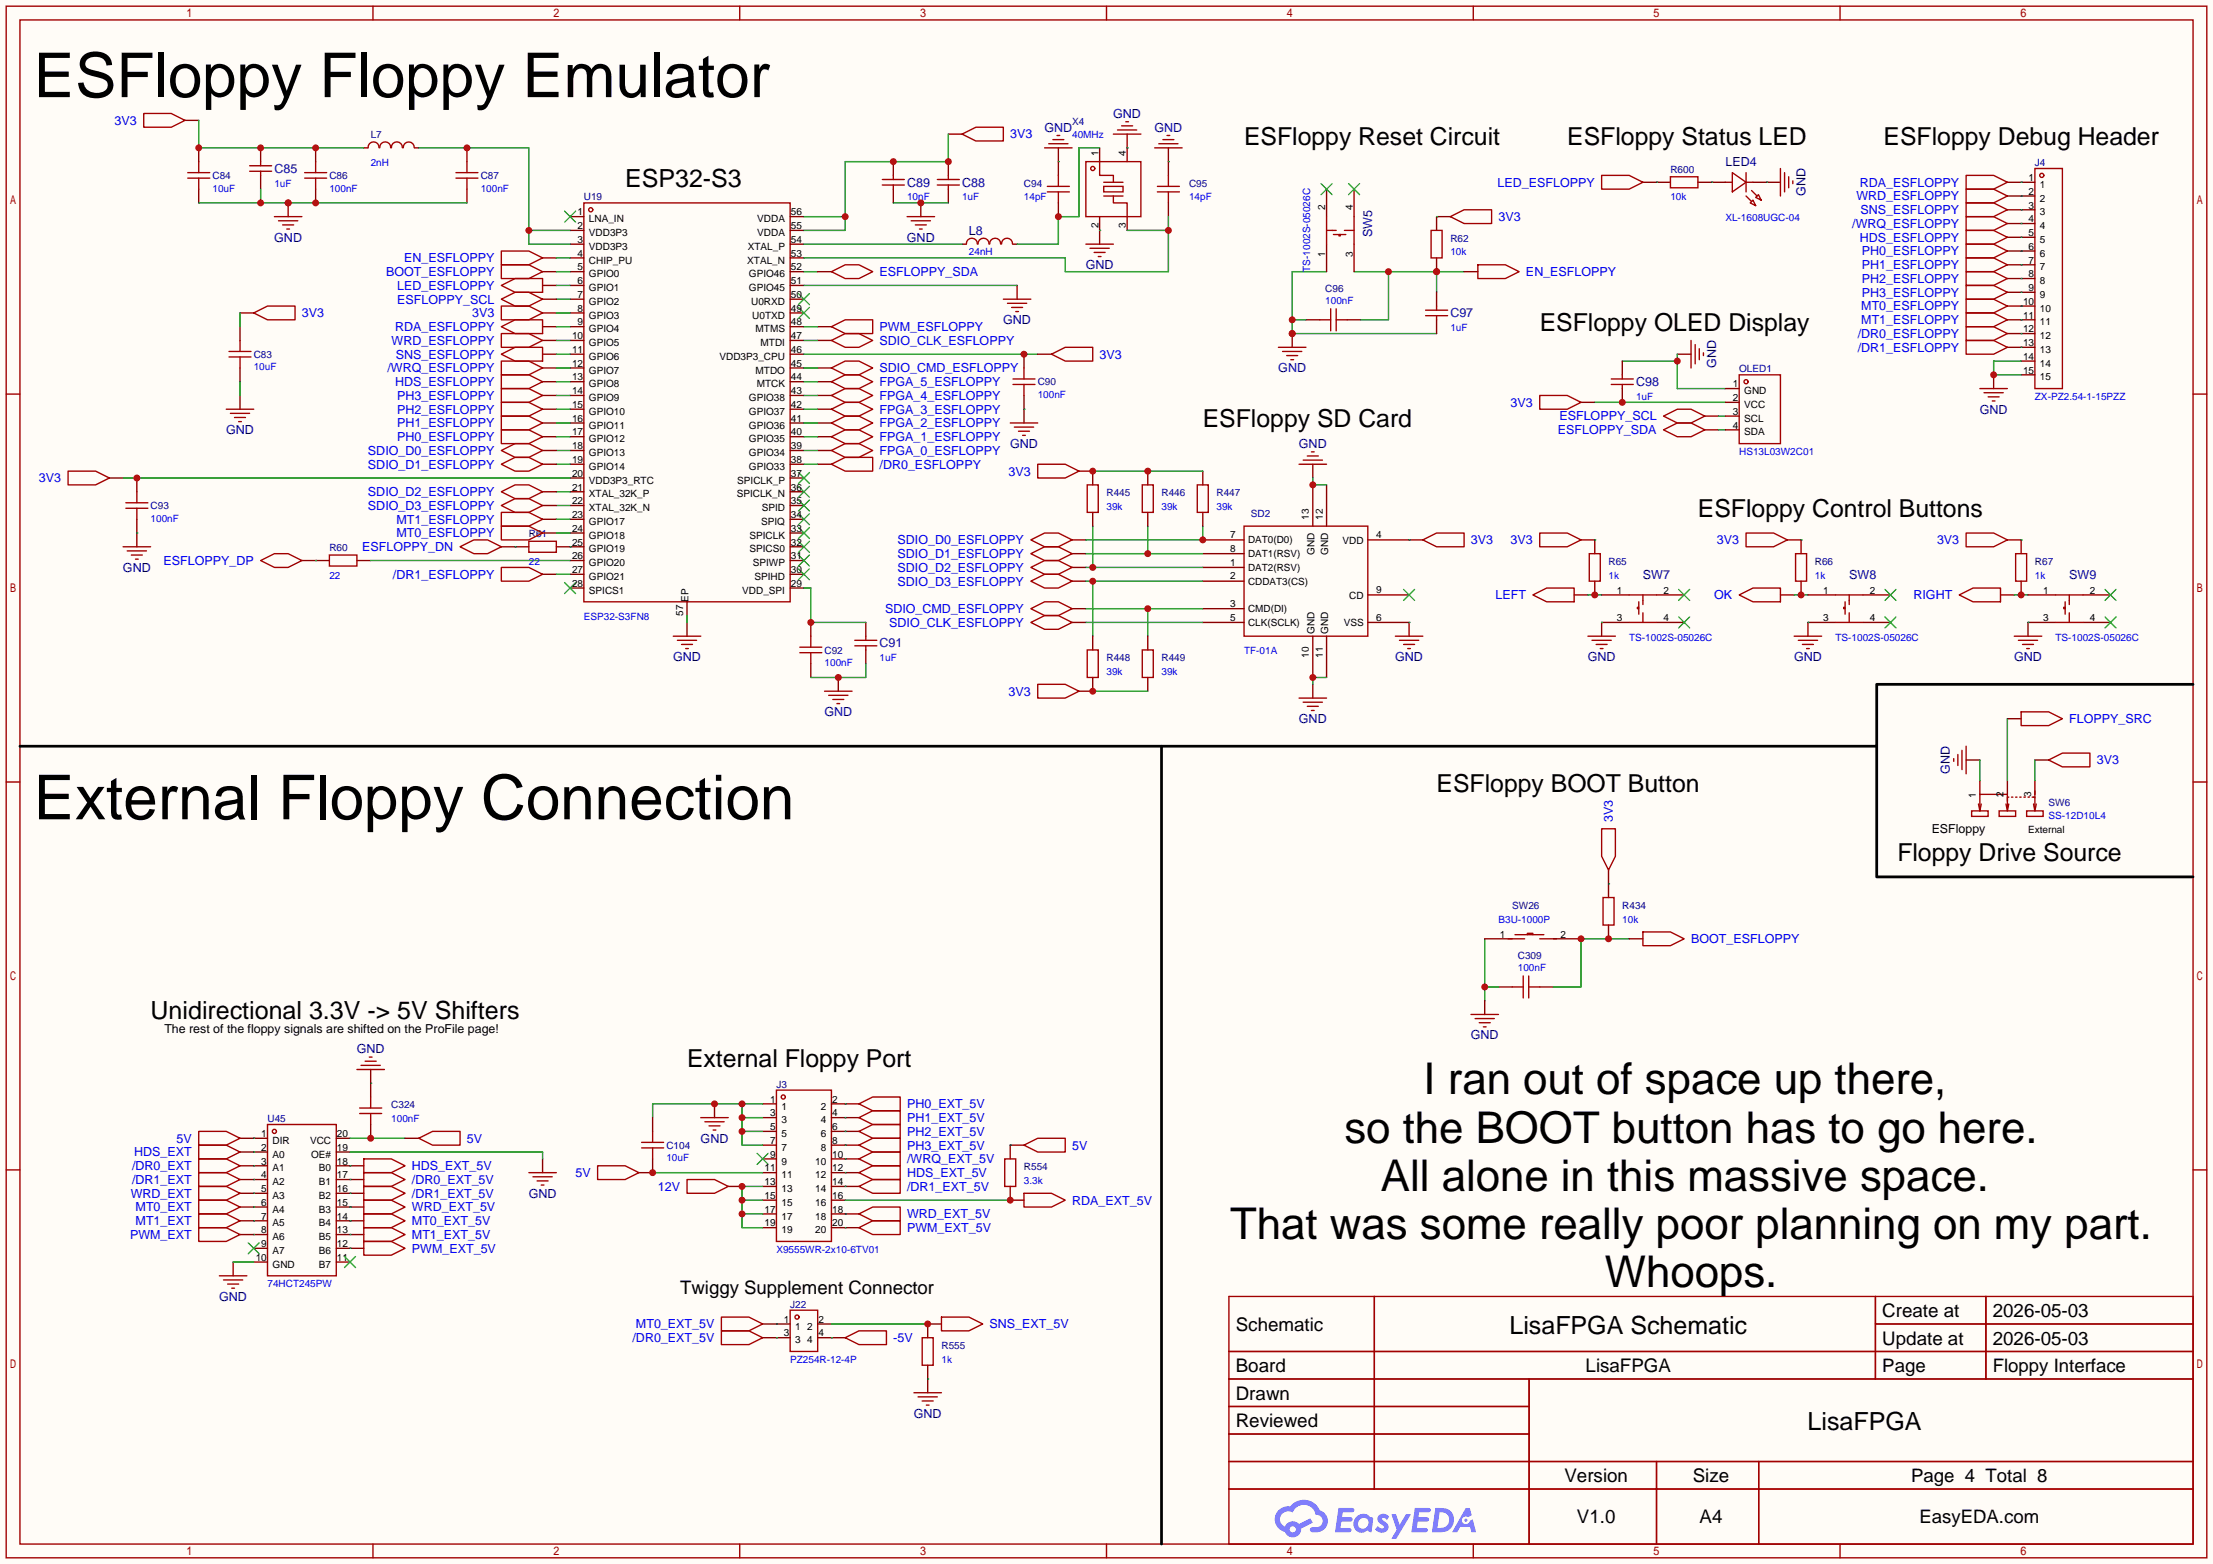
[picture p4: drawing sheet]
<svg xmlns="http://www.w3.org/2000/svg" width="409mm" height="289mm" viewBox="0 0 409 289" stroke-linecap="round" stroke-linejoin="round" font-family="sans-serif">
<defs><g id="words">
<g font-size="11.4">
<text x="6.2" y="17.9">ESFloppy Floppy Emulator</text>
<text x="6.2" y="151.3">External Floppy Connection</text>
</g>
<g font-size="8.1">
<text x="262.9" y="202.1">I ran out of space up there,</text>
<text x="248.3" y="211">so the BOOT button has to go here.</text>
<text x="255" y="219.9">All alone in this massive space.</text>
<text x="227.2" y="228.8">That was some really poor planning on my part.</text>
<text x="296.3" y="237.7">Whoops.</text>
</g>
<g font-size="4.6">
<text x="229.7" y="26.8">ESFloppy Reset Circuit</text>
<text x="289.4" y="26.8">ESFloppy Status LED</text>
<text x="347.9" y="26.8">ESFloppy Debug Header</text>
<text x="115.4" y="34.5">ESP32-S3</text>
<text x="284.4" y="61.1">ESFloppy OLED Display</text>
<text x="222.1" y="78.9">ESFloppy SD Card</text>
<text x="313.6" y="95.4">ESFloppy Control Buttons</text>
<text x="265.3" y="146.2">ESFloppy BOOT Button</text>
<text x="350.4" y="158.9">Floppy Drive Source</text>
<text x="27.8" y="188.1">Unidirectional 3.3V -&gt; 5V Shifters</text>
<text x="126.9" y="197">External Floppy Port</text>
<text x="278.8" y="246.3">LisaFPGA Schematic</text>
<text x="333.8" y="264.1">LisaFPGA</text>
</g>
<g font-size="3.5">
<text x="228.2" y="245.7">Schematic</text>
<text x="347.6" y="243.2">Create at</text>
<text x="368" y="243.2">2026-05-03</text>
<text x="347.6" y="248.3">Update at</text>
<text x="368" y="248.3">2026-05-03</text>
<text x="228.2" y="253.4">Board</text>
<text x="292.8" y="253.4">LisaFPGA</text>
<text x="228.2" y="258.4">Drawn</text>
<text x="228.2" y="263.5">Reviewed</text>
<text x="288.9" y="273.7">Version</text>
<text x="312.6" y="273.7">Size</text>
<text x="291.2" y="281.3">V1.0</text>
<text x="313.9" y="281.3">A4</text>
</g>
<g font-size="3.4">
<text x="125.6" y="238.9">Twiggy Supplement Connector</text>
<text x="347.6" y="253.3">Page</text>
<text x="368" y="253.3">Floppy Interface</text>
<text x="352.9" y="273.6">Page 4 Total 8</text>
<text x="354.5" y="281.3">EasyEDA.com</text>
</g>
<g font-size="2.3" fill="#00f">
<text x="21.2" y="23">3V3</text>
<text x="186.6" y="25.6">3V3</text>
<text x="276.5" y="34.5">LED_ESFLOPPY</text>
<text x="343.5" y="34.5">RDA_ESFLOPPY</text>
<text x="276.7" y="40.8">3V3</text>
<text x="342.8" y="37">WRD_ESFLOPPY</text>
<text x="343.6" y="39.5">SNS_ESFLOPPY</text>
<text x="342.1" y="42.1">/WRQ_ESFLOPPY</text>
<text x="343.5" y="44.6">HDS_ESFLOPPY</text>
<text x="343.9" y="47.2">PH0_ESFLOPPY</text>
<text x="71.3" y="51">BOOT_ESFLOPPY</text>
<text x="73.3" y="53.5">LED_ESFLOPPY</text>
<text x="74.6" y="48.4">EN_ESFLOPPY</text>
<text x="162.4" y="51">ESFLOPPY_SDA</text>
<text x="281.8" y="51">EN_ESFLOPPY</text>
<text x="343.9" y="52.2">PH2_ESFLOPPY</text>
<text x="343.9" y="49.7">PH1_ESFLOPPY</text>
<text x="55.8" y="58.6">3V3</text>
<text x="73.3" y="56.1">ESFLOPPY_SCL</text>
<text x="87.2" y="58.6">3V3</text>
<text x="343.7" y="59.9">MT1_ESFLOPPY</text>
<text x="343.7" y="57.3">MT0_ESFLOPPY</text>
<text x="343.9" y="54.8">PH3_ESFLOPPY</text>
<text x="72.3" y="63.7">WRD_ESFLOPPY</text>
<text x="73" y="61.1">RDA_ESFLOPPY</text>
<text x="162.4" y="61.1">PWM_ESFLOPPY</text>
<text x="162.4" y="63.7">SDIO_CLK_ESFLOPPY</text>
<text x="343.1" y="64.9">/DR1_ESFLOPPY</text>
<text x="343.1" y="62.4">/DR0_ESFLOPPY</text>
<text x="71.6" y="68.8">/WRQ_ESFLOPPY</text>
<text x="73" y="71.3">HDS_ESFLOPPY</text>
<text x="73.1" y="66.2">SNS_ESFLOPPY</text>
<text x="162.4" y="71.3">FPGA_5_ESFLOPPY</text>
<text x="162.4" y="68.8">SDIO_CMD_ESFLOPPY</text>
<text x="203.1" y="66.2">3V3</text>
<text x="73.3" y="73.8">PH3_ESFLOPPY</text>
<text x="73.3" y="76.4">PH2_ESFLOPPY</text>
<text x="162.4" y="76.4">FPGA_3_ESFLOPPY</text>
<text x="162.4" y="73.8">FPGA_4_ESFLOPPY</text>
<text x="279" y="75.1">3V3</text>
<text x="288" y="77.6">ESFLOPPY_SCL</text>
<text x="68" y="84">SDIO_D0_ESFLOPPY</text>
<text x="73.3" y="78.9">PH1_ESFLOPPY</text>
<text x="73.3" y="81.5">PH0_ESFLOPPY</text>
<text x="162.4" y="84">FPGA_0_ESFLOPPY</text>
<text x="162.4" y="81.5">FPGA_1_ESFLOPPY</text>
<text x="162.4" y="78.9">FPGA_2_ESFLOPPY</text>
<text x="287.7" y="80.2">ESFLOPPY_SDA</text>
<text x="7.2" y="89.1">3V3</text>
<text x="68" y="86.5">SDIO_D1_ESFLOPPY</text>
<text x="162.4" y="86.5">/DR0_ESFLOPPY</text>
<text x="186.3" y="87.8">3V3</text>
<text x="68" y="91.6">SDIO_D2_ESFLOPPY</text>
<text x="68" y="94.2">SDIO_D3_ESFLOPPY</text>
<text x="66.9" y="101.8">ESFLOPPY_DN</text>
<text x="73.2" y="96.7">MT1_ESFLOPPY</text>
<text x="73.2" y="99.2">MT0_ESFLOPPY</text>
<text x="165.7" y="100.5">SDIO_D0_ESFLOPPY</text>
<text x="271.7" y="100.5">3V3</text>
<text x="279" y="100.5">3V3</text>
<text x="317.1" y="100.5">3V3</text>
<text x="357.7" y="100.5">3V3</text>
<text x="30.2" y="104.3">ESFLOPPY_DP</text>
<text x="72.6" y="106.9">/DR1_ESFLOPPY</text>
<text x="165.7" y="103">SDIO_D1_ESFLOPPY</text>
<text x="165.7" y="105.6">SDIO_D2_ESFLOPPY</text>
<text x="163.4" y="113.2">SDIO_CMD_ESFLOPPY</text>
<text x="165.7" y="108.1">SDIO_D3_ESFLOPPY</text>
<text x="276.2" y="110.7">LEFT</text>
<text x="316.6" y="110.7">OK</text>
<text x="353.4" y="110.7">RIGHT</text>
<text x="164.2" y="115.7">SDIO_CLK_ESFLOPPY</text>
<text x="186.3" y="128.4">3V3</text>
<text x="382.1" y="133.5">FLOPPY_SRC</text>
<text x="387.2" y="141.1">3V3</text>
<text x="297.9" y="151.8" transform="rotate(-90 297.9 151.8)">3V3</text>
<text x="312.3" y="174.2">BOOT_ESFLOPPY</text>
<text x="167.5" y="204.6">PH0_EXT_5V</text>
<text x="167.5" y="207.2">PH1_EXT_5V</text>
<text x="167.5" y="209.7">PH2_EXT_5V</text>
<text x="24.8" y="213.5">HDS_EXT</text>
<text x="32.6" y="211">5V</text>
<text x="86.2" y="211">5V</text>
<text x="167.5" y="212.3">PH3_EXT_5V</text>
<text x="167.5" y="214.8">/WRQ_EXT_5V</text>
<text x="198" y="212.3">5V</text>
<text x="24.1" y="221.2">WRD_EXT</text>
<text x="24.4" y="218.6">/DR1_EXT</text>
<text x="24.4" y="216.1">/DR0_EXT</text>
<text x="76.1" y="221.2">/DR1_EXT_5V</text>
<text x="76.1" y="218.6">/DR0_EXT_5V</text>
<text x="76.1" y="216.1">HDS_EXT_5V</text>
<text x="106.3" y="217.3">5V</text>
<text x="121.5" y="219.9">12V</text>
<text x="167.5" y="217.3">HDS_EXT_5V</text>
<text x="167.5" y="219.9">/DR1_EXT_5V</text>
<text x="25" y="223.7">MT0_EXT</text>
<text x="25" y="226.2">MT1_EXT</text>
<text x="76.1" y="223.7">WRD_EXT_5V</text>
<text x="76.1" y="226.2">MT0_EXT_5V</text>
<text x="167.5" y="225">WRD_EXT_5V</text>
<text x="167.5" y="227.5">PWM_EXT_5V</text>
<text x="198" y="222.4">RDA_EXT_5V</text>
<text x="24" y="228.8">PWM_EXT</text>
<text x="76.1" y="228.8">MT1_EXT_5V</text>
<text x="76.1" y="231.3">PWM_EXT_5V</text>
<text x="117.5" y="245.3">MT0_EXT_5V</text>
<text x="182.8" y="245.3">SNS_EXT_5V</text>
<text x="116.8" y="247.8">/DR0_EXT_5V</text>
<text x="165" y="247.8">-5V</text>
</g>
<g font-size="2.3" fill="#000080">
<text x="205.6" y="21.8">GND</text>
<text x="192.9" y="24.3">GND</text>
<text x="213.2" y="24.3">GND</text>
<text x="50.7" y="31.9">C85</text>
<text x="167.5" y="34.5">C89</text>
<text x="177.7" y="34.5">C88</text>
<text x="318.6" y="30.7">LED4</text>
<text x="333.4" y="36.2" transform="rotate(-90 333.4 36.2)">GND</text>
<text x="50.6" y="44.6">GND</text>
<text x="167.5" y="44.6">GND</text>
<text x="178.9" y="43.4">L8</text>
<text x="253.4" y="43.8" transform="rotate(-90 253.4 43.8)">SW5</text>
<text x="200.5" y="49.7">GND</text>
<text x="185.3" y="59.9">GND</text>
<text x="267.8" y="58.6">C97</text>
<text x="236.1" y="68.8">GND</text>
<text x="302.1" y="71.3">C98</text>
<text x="316.9" y="68" transform="rotate(-90 316.9 68)">GND</text>
<text x="365.6" y="76.4">GND</text>
<text x="41.8" y="80.2">GND</text>
<text x="186.5" y="82.7">GND</text>
<text x="239.9" y="82.7">GND</text>
<text x="22.7" y="105.6">GND</text>
<text x="303.4" y="106.9">SW7</text>
<text x="341.5" y="106.9">SW8</text>
<text x="382.1" y="106.9">SW9</text>
<text x="162.4" y="119.6">C91</text>
<text x="124.3" y="122.1">GND</text>
<text x="257.7" y="122.1">GND</text>
<text x="293.2" y="122.1">GND</text>
<text x="331.3" y="122.1">GND</text>
<text x="372" y="122.1">GND</text>
<text x="152.2" y="132.3">GND</text>
<text x="239.9" y="133.5">GND</text>
<text x="360.1" y="142.9" transform="rotate(-90 360.1 142.9)">GND</text>
<text x="271.6" y="191.9">GND</text>
<text x="65.9" y="194.5">GND</text>
<text x="129.4" y="211">GND</text>
<text x="97.6" y="221.2">GND</text>
<text x="40.5" y="240.2">GND</text>
<text x="168.8" y="261.8">GND</text>
</g>
<g font-size="2.3">
<text x="356.7" y="153.8">ESFloppy</text>
<text x="30.4" y="190.7">The rest of the floppy signals are shifted on the ProFile page!</text>
</g>
<g font-size="1.8" fill="#000080">
<text x="198" y="23">X4</text>
<text x="68.5" y="25.6">L7</text>
<text x="39.2" y="33.1">C84</text>
<text x="60.8" y="33.1">C86</text>
<text x="88.8" y="33.1">C87</text>
<text x="189.1" y="34.5">C94</text>
<text x="219.6" y="34.5">C95</text>
<text x="308.5" y="31.9">R600</text>
<text x="375.8" y="30.7">J4</text>
<text x="107.8" y="37">U19</text>
<text x="267.8" y="44.6">R62</text>
<text x="244.7" y="53.9">C96</text>
<text x="46.9" y="66.1">C83</text>
<text x="191.6" y="71.2">C90</text>
<text x="321.2" y="68.8">OLED1</text>
<text x="27.8" y="94">C93</text>
<text x="204.3" y="91.6">R445</text>
<text x="214.5" y="91.6">R446</text>
<text x="224.7" y="91.6">R447</text>
<text x="231" y="95.4">SD2</text>
<text x="60.8" y="101.8">R60</text>
<text x="97.7" y="99.2">R61</text>
<text x="297.1" y="104.3">R65</text>
<text x="335.2" y="104.3">R66</text>
<text x="375.8" y="104.3">R67</text>
<text x="152.3" y="120.7">C92</text>
<text x="204.3" y="122.1">R448</text>
<text x="214.5" y="122.1">R449</text>
<text x="378.3" y="148.8">SW6</text>
<text x="279.3" y="167.8">SW26</text>
<text x="299.6" y="167.8">R434</text>
<text x="280.3" y="177">C309</text>
<text x="143.4" y="200.8">J3</text>
<text x="49.4" y="207.2">U45</text>
<text x="72.3" y="204.6">C324</text>
<text x="123.1" y="212.2">C104</text>
<text x="189.1" y="216.1">R554</text>
<text x="145.9" y="241.5">J22</text>
<text x="173.9" y="249.1">R555</text>
</g>
<g font-size="1.8" fill="#00f">
<text x="198" y="25.6">40MHz</text>
<text x="39.2" y="35.4">10uF</text>
<text x="50.7" y="34.5">1uF</text>
<text x="60.8" y="35.4">100nF</text>
<text x="68.5" y="30.7">2nH</text>
<text x="88.8" y="35.4">100nF</text>
<text x="167.5" y="37">10nF</text>
<text x="177.7" y="37">1uF</text>
<text x="189.1" y="37">14pF</text>
<text x="219.6" y="37">14pF</text>
<text x="308.5" y="37">10k</text>
<text x="318.6" y="40.8">XL-1608UGC-04</text>
<text x="178.9" y="47.2">24nH</text>
<text x="267.8" y="47.2">10k</text>
<text x="242" y="50.2" transform="rotate(-90 242 50.2)">TS-1002S-05026C</text>
<text x="244.7" y="56.1">100nF</text>
<text x="267.8" y="61.1">1uF</text>
<text x="46.9" y="68.4">10uF</text>
<text x="191.6" y="73.5">100nF</text>
<text x="302.1" y="73.8">1uF</text>
<text x="375.8" y="73.8">ZX-PZ2.54-1-15PZZ</text>
<text x="321.2" y="84">HS13L03W2C01</text>
<text x="204.3" y="94.2">39k</text>
<text x="214.5" y="94.2">39k</text>
<text x="224.7" y="94.2">39k</text>
<text x="27.8" y="96.3">100nF</text>
<text x="60.8" y="106.9">22</text>
<text x="97.7" y="104.3">22</text>
<text x="297.1" y="106.9">1k</text>
<text x="335.2" y="106.9">1k</text>
<text x="375.8" y="106.9">1k</text>
<text x="107.8" y="114.5">ESP32-S3FN8</text>
<text x="300.9" y="118.3">TS-1002S-05026C</text>
<text x="339" y="118.3">TS-1002S-05026C</text>
<text x="379.6" y="118.3">TS-1002S-05026C</text>
<text x="152.3" y="123">100nF</text>
<text x="162.4" y="122.1">1uF</text>
<text x="204.3" y="124.6">39k</text>
<text x="214.5" y="124.6">39k</text>
<text x="229.7" y="120.8">TF-01A</text>
<text x="378.3" y="151.3">SS-12D10L4</text>
<text x="276.7" y="170.4">B3U-1000P</text>
<text x="299.6" y="170.4">10k</text>
<text x="280.3" y="179.3">100nF</text>
<text x="72.3" y="207.2">100nF</text>
<text x="123.1" y="214.5">10uF</text>
<text x="189.1" y="218.6">3.3k</text>
<text x="143.4" y="231.3">X9555WR-2x10-6TV01</text>
<text x="49.4" y="237.7">74HCT245PW</text>
<text x="145.9" y="251.6">PZ254R-12-4P</text>
<text x="173.9" y="251.6">1k</text>
</g>
<g font-size="1.8">
<text x="202.8" y="28.8" transform="rotate(-90 202.8 28.8)">1</text>
<text x="207.9" y="28.8" transform="rotate(-90 207.9 28.8)">4</text>
<text x="374.6" y="33.4">1</text>
<text x="374.6" y="36">2</text>
<text x="376.7" y="34.7">1</text>
<text x="106.7" y="39.8">1</text>
<text x="108.8" y="41">LNA_IN</text>
<text x="139.9" y="41">VDDA</text>
<text x="146" y="39.8">56</text>
<text x="244.8" y="38.7" transform="rotate(-90 244.8 38.7)">2</text>
<text x="249.8" y="38.7" transform="rotate(-90 249.8 38.7)">4</text>
<text x="374.6" y="38.5">3</text>
<text x="374.6" y="41">4</text>
<text x="376.7" y="37.2">2</text>
<text x="376.7" y="39.8">3</text>
<text x="106.7" y="42.3">2</text>
<text x="106.7" y="44.9">3</text>
<text x="106.7" y="47.4">4</text>
<text x="108.8" y="43.6">VDD3P3</text>
<text x="108.8" y="46.1">VDD3P3</text>
<text x="138.1" y="46.1">XTAL_P</text>
<text x="139.9" y="43.6">VDDA</text>
<text x="146" y="47.4">53</text>
<text x="146" y="44.9">54</text>
<text x="146" y="42.3">55</text>
<text x="202.8" y="42" transform="rotate(-90 202.8 42)">2</text>
<text x="207.9" y="42" transform="rotate(-90 207.9 42)">3</text>
<text x="244.8" y="47.4" transform="rotate(-90 244.8 47.4)">1</text>
<text x="249.8" y="47.4" transform="rotate(-90 249.8 47.4)">3</text>
<text x="374.6" y="43.6">5</text>
<text x="374.6" y="46.1">6</text>
<text x="376.7" y="42.3">4</text>
<text x="376.7" y="44.9">5</text>
<text x="376.7" y="47.4">6</text>
<text x="106.7" y="49.9">5</text>
<text x="106.7" y="52.5">6</text>
<text x="108.8" y="48.7">CHIP_PU</text>
<text x="108.8" y="51.2">GPIO0</text>
<text x="108.8" y="53.7">GPIO1</text>
<text x="138" y="48.7">XTAL_N</text>
<text x="138.3" y="53.7">GPIO45</text>
<text x="138.3" y="51.2">GPIO46</text>
<text x="146" y="52.5">51</text>
<text x="146" y="49.9">52</text>
<text x="374.6" y="48.7">7</text>
<text x="374.6" y="51.2">8</text>
<text x="374.6" y="53.7">9</text>
<text x="376.7" y="49.9">7</text>
<text x="376.7" y="52.5">8</text>
<text x="106.7" y="55">7</text>
<text x="106.7" y="57.6">8</text>
<text x="108.8" y="56.3">GPIO2</text>
<text x="108.8" y="58.8">GPIO3</text>
<text x="138.7" y="56.3">U0RXD</text>
<text x="138.9" y="58.8">U0TXD</text>
<text x="146" y="57.6">49</text>
<text x="146" y="55">50</text>
<text x="373.6" y="56.3">10</text>
<text x="373.6" y="58.8">11</text>
<text x="376.7" y="55">9</text>
<text x="376.7" y="57.6">10</text>
<text x="105.6" y="62.6">10</text>
<text x="105.6" y="65.2">11</text>
<text x="106.7" y="60.1">9</text>
<text x="108.8" y="61.4">GPIO4</text>
<text x="108.8" y="63.9">GPIO5</text>
<text x="139.5" y="61.4">MTMS</text>
<text x="140.5" y="63.9">MTDI</text>
<text x="146" y="65.2">46</text>
<text x="146" y="62.6">47</text>
<text x="146" y="60.1">48</text>
<text x="373.6" y="61.4">12</text>
<text x="373.6" y="63.9">13</text>
<text x="376.7" y="60.1">11</text>
<text x="376.7" y="62.6">12</text>
<text x="376.7" y="65.2">13</text>
<text x="105.6" y="67.7">12</text>
<text x="105.6" y="70.3">13</text>
<text x="108.8" y="66.4">GPIO6</text>
<text x="108.8" y="69">GPIO7</text>
<text x="108.8" y="71.5">GPIO8</text>
<text x="132.9" y="66.4">VDD3P3_CPU</text>
<text x="139.5" y="69">MTDO</text>
<text x="139.7" y="71.5">MTCK</text>
<text x="146" y="70.3">44</text>
<text x="146" y="67.7">45</text>
<text x="320" y="71.5">1</text>
<text x="373.6" y="66.4">14</text>
<text x="373.6" y="69">15</text>
<text x="376.7" y="67.7">14</text>
<text x="376.7" y="70.3">15</text>
<text x="105.6" y="72.8">14</text>
<text x="105.6" y="75.3">15</text>
<text x="105.6" y="77.9">16</text>
<text x="108.8" y="74.1">GPIO9</text>
<text x="108.8" y="76.6">GPIO10</text>
<text x="138.3" y="76.6">GPIO37</text>
<text x="138.3" y="74.1">GPIO38</text>
<text x="146" y="77.9">41</text>
<text x="146" y="75.3">42</text>
<text x="146" y="72.8">43</text>
<text x="320" y="74.1">2</text>
<text x="320" y="76.6">3</text>
<text x="322.1" y="72.8">GND</text>
<text x="322.1" y="75.3">VCC</text>
<text x="322.1" y="77.9">SCL</text>
<text x="105.6" y="80.4">17</text>
<text x="105.6" y="83">18</text>
<text x="108.8" y="79.1">GPIO11</text>
<text x="108.8" y="81.7">GPIO12</text>
<text x="138.3" y="81.7">GPIO35</text>
<text x="138.3" y="79.1">GPIO36</text>
<text x="146" y="83">39</text>
<text x="146" y="80.4">40</text>
<text x="320" y="79.1">4</text>
<text x="322.1" y="80.4">SDA</text>
<text x="105.6" y="85.5">19</text>
<text x="105.6" y="88">20</text>
<text x="108.8" y="84.2">GPIO13</text>
<text x="108.8" y="86.8">GPIO14</text>
<text x="108.8" y="89.3">VDD3P3_RTC</text>
<text x="136.2" y="89.3">SPICLK_P</text>
<text x="138.3" y="86.8">GPIO33</text>
<text x="138.3" y="84.2">GPIO34</text>
<text x="146" y="88">37</text>
<text x="146" y="85.5">38</text>
<text x="105.6" y="90.6">21</text>
<text x="105.6" y="93.1">22</text>
<text x="105.6" y="95.7">23</text>
<text x="108.8" y="91.8">XTAL_32K_P</text>
<text x="108.8" y="94.4">XTAL_32K_N</text>
<text x="136.1" y="91.8">SPICLK_N</text>
<text x="140.7" y="94.4">SPID</text>
<text x="146" y="95.7">34</text>
<text x="146" y="93.1">35</text>
<text x="146" y="90.6">36</text>
<text x="105.6" y="98.2">24</text>
<text x="105.6" y="100.7">25</text>
<text x="108.8" y="96.9">GPIO17</text>
<text x="108.8" y="99.5">GPIO18</text>
<text x="138.4" y="99.5">SPICLK</text>
<text x="140.6" y="96.9">SPIQ</text>
<text x="146" y="100.7">32</text>
<text x="146" y="98.2">33</text>
<text x="227.2" y="99.4">7</text>
<text x="227.2" y="101.9">8</text>
<text x="230.5" y="100.4">DAT0(D0)</text>
<text x="241.7" y="96" transform="rotate(-90 241.7 96)">13</text>
<text x="244.3" y="96" transform="rotate(-90 244.3 96)">12</text>
<text x="247.9" y="100.4">VDD</text>
<text x="254.1" y="99.4">4</text>
<text x="105.6" y="103.3">26</text>
<text x="105.6" y="105.8">27</text>
<text x="108.8" y="102">GPIO19</text>
<text x="108.8" y="104.5">GPIO20</text>
<text x="108.8" y="107.1">GPIO21</text>
<text x="138.4" y="102">SPICS0</text>
<text x="139" y="104.5">SPIWP</text>
<text x="139.3" y="107.1">SPIHD</text>
<text x="146" y="105.8">30</text>
<text x="146" y="103.3">31</text>
<text x="227.2" y="104.4">1</text>
<text x="227.2" y="107">2</text>
<text x="230.5" y="105.4">DAT2(RSV)</text>
<text x="230.5" y="108">CDDAT3(CS)</text>
<text x="230.5" y="102.9">DAT1(RSV)</text>
<text x="242.7" y="102.4" transform="rotate(-90 242.7 102.4)">GND</text>
<text x="245.3" y="102.4" transform="rotate(-90 245.3 102.4)">GND</text>
<text x="105.6" y="108.4">28</text>
<text x="108.8" y="109.6">SPICS1</text>
<text x="126.2" y="113.7" transform="rotate(-90 126.2 113.7)">57</text>
<text x="127.2" y="111.1" transform="rotate(-90 127.2 111.1)">EP</text>
<text x="137.1" y="109.6">VDD_SPI</text>
<text x="146" y="108.4">29</text>
<text x="227.2" y="112.1">3</text>
<text x="230.5" y="113.1">CMD(DI)</text>
<text x="249.2" y="110.5">CD</text>
<text x="254.1" y="109.5">9</text>
<text x="298.6" y="109.6">1</text>
<text x="307.2" y="109.6">2</text>
<text x="336.7" y="109.6">1</text>
<text x="345.3" y="109.6">2</text>
<text x="377.3" y="109.6">1</text>
<text x="386" y="109.6">2</text>
<text x="227.2" y="114.6">5</text>
<text x="230.5" y="115.6">CLK(SCLK)</text>
<text x="242.7" y="117.1" transform="rotate(-90 242.7 117.1)">GND</text>
<text x="245.3" y="117.1" transform="rotate(-90 245.3 117.1)">GND</text>
<text x="248.1" y="115.6">VSS</text>
<text x="254.1" y="114.6">6</text>
<text x="298.6" y="114.7">3</text>
<text x="307.2" y="114.7">4</text>
<text x="336.7" y="114.7">3</text>
<text x="345.3" y="114.7">4</text>
<text x="377.3" y="114.7">3</text>
<text x="386" y="114.7">4</text>
<text x="241.7" y="121.4" transform="rotate(-90 241.7 121.4)">10</text>
<text x="244.3" y="121.4" transform="rotate(-90 244.3 121.4)">11</text>
<text x="364.9" y="147.4" transform="rotate(-90 364.9 147.4)">1</text>
<text x="370" y="147.2" transform="rotate(-90 370 147.2)">2</text>
<text x="375.1" y="147.2" transform="rotate(-90 375.1 147.2)">3</text>
<text x="374.5" y="153.8">External</text>
<text x="277" y="173.1">1</text>
<text x="288.2" y="173.1">2</text>
<text x="142.2" y="203.6">1</text>
<text x="153.7" y="203.6">2</text>
<text x="48.2" y="210">1</text>
<text x="62.2" y="210">20</text>
<text x="142.2" y="206.1">3</text>
<text x="142.2" y="208.7">5</text>
<text x="144.3" y="204.9">1</text>
<text x="144.3" y="207.4">3</text>
<text x="144.3" y="210">5</text>
<text x="151.6" y="210">6</text>
<text x="151.6" y="207.4">4</text>
<text x="151.6" y="204.9">2</text>
<text x="153.7" y="208.7">6</text>
<text x="153.7" y="206.1">4</text>
<text x="48.2" y="212.5">2</text>
<text x="48.2" y="215">3</text>
<text x="50.3" y="211.2">DIR</text>
<text x="50.3" y="213.8">A0</text>
<text x="57.3" y="211.2">VCC</text>
<text x="57.5" y="213.8">OE#</text>
<text x="62.2" y="215">18</text>
<text x="62.2" y="212.5">19</text>
<text x="142.2" y="211.2">7</text>
<text x="142.2" y="213.8">9</text>
<text x="144.3" y="212.5">7</text>
<text x="144.3" y="215">9</text>
<text x="150.5" y="215">10</text>
<text x="151.6" y="212.5">8</text>
<text x="153.7" y="213.8">10</text>
<text x="153.7" y="211.2">8</text>
<text x="48.2" y="217.6">4</text>
<text x="48.2" y="220.1">5</text>
<text x="50.3" y="216.3">A1</text>
<text x="50.3" y="218.8">A2</text>
<text x="50.3" y="221.4">A3</text>
<text x="58.9" y="221.4">B2</text>
<text x="58.9" y="218.8">B1</text>
<text x="58.9" y="216.3">B0</text>
<text x="62.2" y="220.1">16</text>
<text x="62.2" y="217.6">17</text>
<text x="141.2" y="216.3">11</text>
<text x="141.2" y="218.8">13</text>
<text x="141.2" y="221.4">15</text>
<text x="144.3" y="217.6">11</text>
<text x="144.3" y="220.1">13</text>
<text x="150.5" y="220.1">14</text>
<text x="150.5" y="217.6">12</text>
<text x="153.7" y="221.4">16</text>
<text x="153.7" y="218.8">14</text>
<text x="153.7" y="216.3">12</text>
<text x="48.2" y="222.7">6</text>
<text x="48.2" y="225.2">7</text>
<text x="48.2" y="227.7">8</text>
<text x="50.3" y="223.9">A4</text>
<text x="50.3" y="226.5">A5</text>
<text x="58.9" y="226.5">B4</text>
<text x="58.9" y="223.9">B3</text>
<text x="62.2" y="227.7">13</text>
<text x="62.2" y="225.2">14</text>
<text x="62.2" y="222.7">15</text>
<text x="141.2" y="223.9">17</text>
<text x="141.2" y="226.5">19</text>
<text x="144.3" y="222.7">15</text>
<text x="144.3" y="225.2">17</text>
<text x="144.3" y="227.7">19</text>
<text x="150.5" y="227.7">20</text>
<text x="150.5" y="225.2">18</text>
<text x="150.5" y="222.7">16</text>
<text x="153.7" y="226.5">20</text>
<text x="153.7" y="223.9">18</text>
<text x="47.2" y="232.8">10</text>
<text x="48.2" y="230.3">9</text>
<text x="50.3" y="229">A6</text>
<text x="50.3" y="231.5">A7</text>
<text x="58.9" y="231.5">B6</text>
<text x="58.9" y="229">B5</text>
<text x="62.2" y="232.8">11</text>
<text x="62.2" y="230.3">12</text>
<text x="50.3" y="234.1">GND</text>
<text x="58.9" y="234.1">B7</text>
<text x="144.8" y="244.2">1</text>
<text x="146.9" y="245.5">1</text>
<text x="149" y="245.5">2</text>
<text x="151.1" y="244.2">2</text>
<text x="144.8" y="246.8">3</text>
<text x="146.9" y="248.1">3</text>
<text x="149" y="248.1">4</text>
<text x="151.1" y="246.8">4</text>
</g>
</g></defs>
<path d="M0 0h408.7v288.8h-408.7z" fill="#fffcf7"/>
<g fill="none" stroke="#a10000" stroke-width=".25">
<path d="M1.1 1.1h406.4v286.6h-406.4zM3.7 3.7h401.3v281.4h-401.3zM68.9 1.1v2.6M136.6 1.1v2.6M204.3 1.1v2.6M272.1 1.1v2.6M339.8 1.1v2.6M1.1 72.8h2.6M405 72.8h2.5M1.1 144.4h2.6M405 144.4h2.5M1.1 216h2.6"/>
<path d="M405 216h2.5M226.9 239.4h178.1v45.7h-178.1zM253.8 239.4v35.6M346.3 239.4v15.2M366.7 239.4v15.2M226.9 249.6h178.1M226.9 254.6h178.1M226.9 259.7h55.5M282.4 254.6v30.5M346.3 244.5h58.7M226.9 269.9h178.1M226.9 264.8h55.5"/>
<path d="M226.9 275h178.1M305.9 269.9v15.2M324.8 269.9v15.2M68.9 285.1v2.6M136.6 285.1v2.6M204.3 285.1v2.6M272.1 285.1v2.6M339.8 285.1v2.6"/>
</g>
<g fill="#5487ff">
<path d="M254.7 279.8a1.3 1.3 0 0 1 1.8 .3l-.4 .6a.54 .54 0 0 0-.9-.2l.1 .2a1.58 1.58 0 0 1 1.1 1.5 1.43 1.43 0 0 1-2.5 .2l.6-.6a.64 .64 0 0 0 .5 .5 .64 .64 0 0 0 .6-.3l-.2-.3a1.6 1.6 0 0 1-1-1.5z"/>
<path d="M257 279.6h.8l.7 2 1.2-2h.9l-2.7 4.5h-.9l.9-1.6z"/>
<path d="M247.2 278.4h1.6a1.31 1.31 0 0 1 1.3 .2 .4 .4 0 0 1-.4 .6h-1.7l-.2 1h1.7a.4 .4 0 0 1 .3 .4 .4 .4 0 0 1-.4 .4h-1.7l-.2 1.1h.9a1.23 1.23 0 0 1 1.1 .2 .39 .39 0 0 1-.3 .6h-2.7z"/>
<path d="M261.3 278.4h1.6a1.32 1.32 0 0 1 1.3 .2 .39 .39 0 0 1-.4 .6h-1.7l-.2 1h1.7a.4 .4 0 0 1 .3 .4 .4 .4 0 0 1-.4 .4h-1.7l-.2 1.1h.9a1.23 1.23 0 0 1 1.1 .2 .39 .39 0 0 1-.3 .6h-2.6z"/>
<path d="M270.7 278.5h.7l.4 1.3-.7 .3a.75 .75 0 0 0-1.1 .3 .75 .75 0 0 0 .5 1.1 .75 .75 0 0 0 1-.7l.5-.3 .6 2.4h-.9l-.2-.9h-1.9l-.5 .9h-.9z"/>
<path d="M265.1 278.4l-.7 4.5h1.5a2.27 2.27 0 0 0 2.6-2.3 2.27 2.27 0 0 0-2.7-2.2zM265.9 279.2a1.5 1.5 0 0 1 1.8 1.6 1.5 1.5 0 0 1-2 1.3h-.3z"/>
<path d="M250.5 280.1a1.62 1.62 0 0 0-.4 2.1 1.62 1.62 0 0 0 2 .6l.4-.2 .4 .2 .4 .1 .3-2.5-.2-.2-.4-.1a1.58 1.58 0 0 0-2.5 0zM251.1 280.6a.99 .99 0 0 1 1.6 .3 .99 .99 0 0 1-.9 1.4 .94 .94 0 0 1-1-.6 .94 .94 0 0 1 .3-1.1z"/>
<path d="M236.1 278.8a2.37 2.37 0 0 0 1.2 4.1 1.54 1.54 0 0 0 1.7 .9 1.54 1.54 0 0 0 1.3-1.5l2.1-1.1-.4-.8-2.1 1a1.57 1.57 0 0 0-2.6 .5 1.5 1.5 0 0 1-.7-2.1 1.5 1.5 0 0 1 2.1-.5 2.23 2.23 0 0 1 2.3-1.4 2.23 2.23 0 0 1 2 1.8 1.16 1.16 0 0 1 1.3 1.1 1.16 1.16 0 0 1-1.1 1.2h-.7a.47 .47 0 0 0-.6 .4 .47 .47 0 0 0 .4 .5 2.23 2.23 0 0 0 2.3-.6 2.23 2.23 0 0 0 .4-2.3 2.16 2.16 0 0 0-1.3-1.1 3.2 3.2 0 0 0-5.4-.7l-1.2 .1zM238.2 282.4a.58 .58 0 0 1 1.1 0 .58 .58 0 0 1-1.1 0z"/>
<circle cx="270.7" cy="280.7" r=".28"/>
</g>
<g fill="none" stroke="#a10000" stroke-width=".25">
<path d="M34.7 32.9h4M34.7 31.9h4M36.7 29.8v2.1M36.7 32.9v2M46.1 31.6h4.1M46.1 30.6h4.1M48.1 29.8v.8M48.1 31.6v.8M56.3 32.9h4M56.3 31.9h4M58.3 29.8v2.1M58.3 32.9v2"/>
<path d="M84.2 32.9h4.1M84.2 31.9h4.1M86.2 29.8v2.1M86.2 32.9v2M107.8 37.5h38.1v73.6h-38.1zM162.9 34.2h4.1M162.9 33.1h4.1M165 32.4v.7M165 34.2v.7M173.1 34.2h4.1M173.1 33.1h4.1M175.1 32.4v.7"/>
<path d="M175.1 34.2v.7M46.9 57.8l2.5-1.3h5.1v2.6h-5.1zM167.5 40h5.1M168.3 40.8h3.5M169 41.5h2.1M169.8 42.3h.5M41.8 75.6h5.1M42.3 65.9h4.1M42.3 64.9h4.1M42.5 76.3h3.6M43.3 77.1h2M44.1 77.9h.5"/>
<path d="M44.3 62.9v2M44.3 65.9v2M124.3 117.5h5.1M125.1 118.2h3.6M125.9 119h2M126.6 119.8h.5"/>
<circle cx="109.1" cy="38.7" r=".38"/>
</g>
<g fill="none" stroke="#870000" stroke-width=".25">
<path d="M36.7 27.3v2.5M36.7 34.9v2.6M48.1 27.3v2.5M48.1 32.4v2.5M58.3 27.3v2.5M58.3 34.9v2.6M86.2 27.3v2.5M86.2 34.9v2.6M165 29.8v2.6M165 34.9v2.6M170.1 37.5v2.5M175.1 29.8v2.6"/>
<path d="M175.1 34.9v2.6M44.3 57.8h2.6M105.3 40h2.5M105.3 42.5h2.5M105.3 45.1h2.5M105.3 47.6h2.5M105.3 50.2h2.5M105.3 52.7h2.5M105.3 55.2h2.5M105.3 57.8h2.5M145.9 40h2.6M145.9 42.5h2.6"/>
<path d="M145.9 45.1h2.6M145.9 47.6h2.6M145.9 50.2h2.6M145.9 52.7h2.6M145.9 55.2h2.6M145.9 57.8h2.6M44.3 60.3v2.6M44.3 67.9v2.6M44.3 73v2.6M105.3 60.3h2.5M105.3 62.9h2.5M105.3 65.4h2.5"/>
<path d="M105.3 67.9h2.5M105.3 70.5h2.5M105.3 73h2.5M105.3 75.6h2.5M105.3 78.1h2.5M145.9 60.3h2.6M145.9 62.9h2.6M145.9 65.4h2.6M145.9 67.9h2.6M145.9 70.5h2.6M145.9 73h2.6M145.9 75.6h2.6"/>
<path d="M145.9 78.1h2.6M105.3 80.6h2.5M105.3 83.2h2.5M105.3 85.7h2.5M105.3 88.3h2.5M105.3 90.8h2.5M105.3 93.3h2.5M105.3 95.9h2.5M105.3 98.4h2.5M145.9 80.6h2.6M145.9 83.2h2.6M145.9 85.7h2.6"/>
<path d="M145.9 88.3h2.6M145.9 90.8h2.6M145.9 93.3h2.6M145.9 95.9h2.6M145.9 98.4h2.6M105.3 101h2.5M105.3 103.5h2.5M105.3 106h2.5M105.3 108.6h2.5M126.9 111.1v2.6M126.9 114.9v2.6M145.9 101h2.6"/>
<path d="M145.9 103.5h2.6M145.9 106h2.6M145.9 108.6h2.6"/>
</g>
<g fill="none" stroke="#3c3" stroke-width=".25">
<path d="M104.3 39l2 2M106.3 39l-2 2M147.4 56.8l2.1 2M147.4 54.2l2.1 2.1M149.5 56.8l-2.1 2M149.5 54.2l-2.1 2.1M147.4 99.9l2.1 2.1M147.4 97.4l2.1 2M147.4 94.9l2.1 2M147.4 92.3l2.1 2.1M147.4 89.8l2.1 2M147.4 87.2l2.1 2.1"/>
<path d="M149.5 99.9l-2.1 2.1M149.5 97.4l-2.1 2M149.5 94.9l-2.1 2M149.5 92.3l-2.1 2.1M149.5 89.8l-2.1 2M149.5 87.2l-2.1 2.1M104.3 107.6l2 2M106.3 107.6l-2 2M147.4 105l2.1 2.1M147.4 102.5l2.1 2M149.5 105l-2.1 2.1M149.5 102.5l-2.1 2"/>
</g>
<path d="M165 37.5h10.1M44.3 57.8v2.5M44.3 70.5v2.5M126.9 113.7v1.2" fill="none" stroke="#008700" stroke-width=".25"/>
<circle cx="170.1" cy="37.5" r=".63" fill="#c00"/>
<path d="M175.1 24.8h2.6" fill="none" stroke="#870000" stroke-width=".25"/>
<path d="M177.7 24.8l2.5-1.3h5.1v2.5h-5.1z" fill="none" stroke="#a10000" stroke-width=".25"/>
<path d="M175.1 24.8v5h-19v12.7h-7.6M148.5 40h7.6" fill="none" stroke="#008700" stroke-width=".25"/>
<g fill="#c00">
<circle cx="175.1" cy="29.8" r=".63"/>
<circle cx="165" cy="29.8" r=".63"/>
<circle cx="156.1" cy="40" r=".63"/>
</g>
<path d="M36.7 37.5h49.5M48.1 34.9v2.6" fill="none" stroke="#008700" stroke-width=".25"/>
<g fill="#c00">
<circle cx="48.1" cy="37.5" r=".63"/>
<circle cx="53.2" cy="37.5" r=".63"/>
<circle cx="58.3" cy="37.5" r=".63"/>
</g>
<path d="M53.2 37.5v2.5" fill="none" stroke="#870000" stroke-width=".25"/>
<circle cx="53.2" cy="37.5" r=".63" fill="#c00"/>
<g fill="none" stroke="#a10000" stroke-width=".25">
<path d="M26.5 21h5.1l2.6 1.2-2.6 1.3h-5.1zM50.7 40h5.1M51.4 40.8h3.6M52.2 41.5h2M53 42.3h.5M186.6 78.1h5M187.1 71h4M187.1 70h4M187.3 78.9h3.6M188.1 79.6h2M189.1 67.9v2.1M189.1 71v2"/>
<path d="M188.8 80.4h.6"/>
</g>
<path d="M34.2 22.2h2.5M189.1 65.4v2.5M189.1 73v5.1" fill="none" stroke="#870000" stroke-width=".25"/>
<path d="M148.5 65.4h43.1M189.1 75.6h.1" fill="none" stroke="#008700" stroke-width=".25"/>
<circle cx="189.1" cy="65.4" r=".63" fill="#c00"/>
<path d="M191.6 65.4h2.6M149.7 114.9v2.6M159.9 114.9v2.6M149.7 122.6v2.5M159.9 120v2.6" fill="none" stroke="#870000" stroke-width=".25"/>
<path d="M194.2 65.4l2.5-1.3h5.1v2.6h-5.1zM147.7 119.5h4.1M149.7 117.5v2M157.9 119.3h4M157.9 118.2h4M159.9 117.5v.7M159.9 119.3v.7M147.7 120.5h4.1M149.7 120.5v2.1" fill="none" stroke="#a10000" stroke-width=".25"/>
<path d="M148.5 108.6h1.2v6.3h10.2" fill="none" stroke="#008700" stroke-width=".25"/>
<circle cx="149.7" cy="114.9" r=".63" fill="#c00"/>
<path d="M159.9 122.6v2.5h-10.2" fill="none" stroke="#008700" stroke-width=".25"/>
<path d="M154.8 125.1v2.5" fill="none" stroke="#870000" stroke-width=".25"/>
<circle cx="154.8" cy="125.1" r=".63" fill="#c00"/>
<g fill="none" stroke="#a10000" stroke-width=".25">
<path d="M12.6 87h5.1l2.5 1.3-2.5 1.2h-5.1zM23.2 93.9h4.1M23.2 92.8h4.1M25.3 90.8v2M25.3 93.9v2M22.7 101h5.1M23.5 101.7h3.6M24.3 102.5h2M25 103.3h.5M152.3 127.6h5.1M153 128.4h3.6M153.8 129.2h2"/>
<path d="M154.6 129.9h.5"/>
</g>
<path d="M20.2 88.3h2.5M25.3 88.3v2.5M25.3 95.9v5.1" fill="none" stroke="#870000" stroke-width=".25"/>
<path d="M22.7 88.3h82.6M25.3 98.4h.1" fill="none" stroke="#008700" stroke-width=".25"/>
<circle cx="25.3" cy="88.3" r=".63" fill="#c00"/>
<g fill="none" stroke="#870000" stroke-width=".25">
<path d="M67.2 27.3h.7M76.6 27.3h.7M195.5 29.8v2.6M195.5 37.5v2.5M203.1 27.3v2.5M208.2 27.3v2.5M215.8 29.8v2.6M215.8 37.5v2.5M100.2 50.2h2.5M100.2 57.8h2.5M177.7 45.1h.7M187.1 45.1h.7"/>
<path d="M187.8 52.7v2.5M203.1 40v2.5M208.2 40v2.5M55.8 103.5h5M65.9 103.5h2.6M92.6 101h5.1M102.7 101h2.6"/>
</g>
<g fill="none" stroke="#a10000" stroke-width=".25">
<path d="M68 27.3a1.01 1.01 0 0 1 1-1.1 1.01 1.01 0 0 1 1 1.1M70.1 27.3a1.01 1.01 0 0 1 1-1.1 1.01 1.01 0 0 1 1.1 1.1M72.3 27.3a1.01 1.01 0 0 1 1-1.1 1.01 1.01 0 0 1 1 1.1M74.5 27.3a1.01 1.01 0 0 1 1-1.1 1.01 1.01 0 0 1 1 1.1M193.4 34.4h4.1M193.4 35.4h4.1M195.5 32.4v2M195.5 35.4v2.1M200.5 29.8h10.2v10.2h-10.2zM203.1 29.8v2.6h2.5v1.3M203.8 34.4h3.6v1h-3.6zM203.8 33.7h3.6"/>
<path d="M203.8 36.2h3.6M205.6 36.2v1.3h2.6v2.5M213.7 34.4h4.1M213.7 35.4h4.1M215.8 32.4v2M215.8 35.4v2.1M92.6 48.9h5.1l2.5 1.3-2.5 1.2h-5.1zM92.6 56.5h5.1l2.5 1.3-2.5 1.3h-5.1zM178.5 45.1a1.01 1.01 0 0 1 1-1.1 1.01 1.01 0 0 1 1 1.1M180.6 45.1a1.01 1.01 0 0 1 1-1.1 1.01 1.01 0 0 1 1 1.1M182.8 45.1a1.01 1.01 0 0 1 1-1.1 1.01 1.01 0 0 1 1 1.1M185 45.1a1.01 1.01 0 0 1 1-1.1 1.01 1.01 0 0 1 1 1.1"/>
<path d="M185.3 55.2h5.1M186.1 56h3.5M186.8 56.8h2M187.6 57.5h.5M97.7 99.9h5v2.1h-5zM48.1 103.5l2.6-1.3h2.5l2.6 1.3-2.6 1.3h-2.5zM60.8 102.5h5.1v2h-5.1zM85 101l2.5-1.3h2.5l2.6 1.3-2.6 1.2h-2.5z"/>
<circle cx="201.8" cy="31.1" r=".38"/>
</g>
<path d="M77.3 27.3h20.4v17.8h7.6M97.7 42.5h7.6M102.7 50.2h2.6M102.7 57.8h2.6M148.5 52.7h39.3M58.3 103.5h.1M68.5 103.5h36.8M95.1 101h.1M105.3 101h.1" fill="none" stroke="#008700" stroke-width=".25"/>
<g fill="#c00">
<circle cx="86.2" cy="27.3" r=".63"/>
<circle cx="97.7" cy="42.5" r=".63"/>
</g>
<path d="M36.7 22.2v5.1h30.5" fill="none" stroke="#008700" stroke-width=".25"/>
<g fill="#c00">
<circle cx="36.7" cy="27.3" r=".63"/>
<circle cx="48.1" cy="27.3" r=".63"/>
<circle cx="58.3" cy="27.3" r=".63"/>
</g>
<path d="M208.2 24.8v2.5M203.1 42.5v2.6" fill="none" stroke="#870000" stroke-width=".25"/>
<path d="M205.6 24.8h5.1M206.4 24h3.5M207.1 23.2h2.1M207.9 22.5h.5M200.5 45.1h5.1M201.3 45.8h3.6M202.1 46.6h2M202.8 47.4h.5" fill="none" stroke="#a10000" stroke-width=".25"/>
<path d="M208.2 27.3h.1M208.2 42.5h7.6M215.8 40v10.2h-19.1v-2.6h-48.2" fill="none" stroke="#008700" stroke-width=".25"/>
<circle cx="215.8" cy="42.5" r=".63" fill="#c00"/>
<path d="M195.5 27.3v2.5M215.8 27.3v2.5" fill="none" stroke="#870000" stroke-width=".25"/>
<path d="M192.9 27.3h5.1M193.7 26.5h3.5M194.4 25.8h2.1M195.2 25h.5M213.2 27.3h5.1M214 26.5h3.6M214.8 25.8h2M215.5 25h.5" fill="none" stroke="#a10000" stroke-width=".25"/>
<path d="M195.5 29.8h.1M203.1 27.3h-3.8v12.7h-3.8v5.1h-7.7M215.8 29.8h.1M148.5 45.1h29.2" fill="none" stroke="#008700" stroke-width=".25"/>
<circle cx="195.5" cy="40" r=".63" fill="#c00"/>
<path d="M243.7 59.1h2M245.7 57v4.1M246.8 57v4.1M246.8 59.1h2" fill="none" stroke="#a10000" stroke-width=".25"/>
<path d="M241.2 59.1h2.5M248.8 59.1h2.5" fill="none" stroke="#870000" stroke-width=".25"/>
<path d="M250.1 50.2h20.3M256.4 50.2v8.9h-5.1M265.3 50.2v3.8" fill="none" stroke="#008700" stroke-width=".25"/>
<g fill="#c00">
<circle cx="256.4" cy="50.2" r=".63"/>
<circle cx="265.3" cy="50.2" r=".63"/>
</g>
<path d="M238.6 59.1h2.6M245 50.2h-6.4v11.4h26.7" fill="none" stroke="#008700" stroke-width=".25"/>
<g fill="#c00">
<circle cx="238.6" cy="59.1" r=".63"/>
<circle cx="238.6" cy="61.6" r=".63"/>
</g>
<path d="M92.6 46.4h5.1l2.5 1.2-2.5 1.3h-5.1zM263.3 58.3h4M263.3 57.3h4M265.3 56.5v.8M265.3 58.3v.8" fill="none" stroke="#a10000" stroke-width=".25"/>
<path d="M100.2 47.6h2.5M265.3 54v2.5M265.3 59.1v2.5M238.6 61.6v2.5" fill="none" stroke="#870000" stroke-width=".25"/>
<path d="M102.7 47.6h2.6" fill="none" stroke="#008700" stroke-width=".25"/>
<circle cx="238.6" cy="61.6" r=".63" fill="#c00"/>
<g fill="none" stroke="#a10000" stroke-width=".25">
<path d="M295.8 32.4h5.1l2.5 1.3-2.5 1.2h-5.1zM328.8 31.1v5.1M329.6 31.9v3.5M330.3 32.6v2.1M331.1 33.4v.5M92.6 52.7l2.5-1.3h5.1v2.6h-5.1zM267.8 40l2.6-1.3h5.1v2.6h-5.1zM272.9 48.9h5.1l2.5 1.3-2.5 1.2h-5.1zM153.5 78.1l2.6-1.3h2.5l2.6 1.3-2.6 1.3h-2.5zM236.1 64.1h5.1M236.9 64.9h3.5M237.6 65.7h2"/>
<path d="M238.4 66.4h.5M153.5 83.2l2.6-1.3h2.5l2.6 1.3-2.6 1.3h-2.5zM153.5 80.6l2.6-1.2h2.5l2.6 1.2-2.6 1.3h-2.5zM229.7 97.2h22.9v20.3h-22.9zM262.8 99.7l2.5-1.3h5.1v2.6h-5.1zM257.7 117.5h5.1M258.4 118.2h3.6M259.2 119h2M260 119.8h.5M239.9 128.9h5.1M240.7 129.7h3.5M241.4 130.4h2.1"/>
<path d="M242.2 131.2h.5"/>
</g>
<g fill="none" stroke="#870000" stroke-width=".25">
<path d="M303.4 33.7h2.5M326.3 33.7h2.5M100.2 52.7h2.5M265.3 40h2.5M270.4 50.2h2.5M151 78.1h2.5M151 83.2h2.5M151 80.6h2.5M222.1 99.7h7.6M242.4 89.5v7.7M245 89.5v7.7M252.6 99.7h10.2"/>
<path d="M222.1 104.8h7.6M222.1 107.3h7.6M222.1 112.4h7.6M222.1 114.9h7.6M222.1 102.2h7.6M242.4 117.5v7.6M245 117.5v7.6M252.6 114.9h7.6v2.6M252.6 109.9h7.6M242.4 126.4v2.5"/>
</g>
<path d="M102.7 52.7h2.6M260.2 99.7h.1M260.2 114.9h.1M245 125.1h-2.6v1.3" fill="none" stroke="#008700" stroke-width=".25"/>
<path d="M259.2 108.8l2 2.1M261.2 108.8l-2 2.1" fill="none" stroke="#3c3" stroke-width=".25"/>
<circle cx="242.4" cy="125.1" r=".63" fill="#c00"/>
<path d="M242.4 85.7v2.6" fill="none" stroke="#870000" stroke-width=".25"/>
<path d="M239.9 85.7h5.1M240.7 85h3.5M241.4 84.2h2.1M242.2 83.4h.5" fill="none" stroke="#a10000" stroke-width=".25"/>
<path d="M242.4 88.3v1.2h2.6" fill="none" stroke="#008700" stroke-width=".25"/>
<circle cx="242.4" cy="89.5" r=".63" fill="#c00"/>
<g fill="none" stroke="#a10000" stroke-width=".25">
<path d="M92.6 55.2l2.5-1.2h2.6l2.5 1.2-2.5 1.3h-2.6zM153.5 50.2l2.6-1.3h2.5l2.6 1.3-2.6 1.2h-2.5zM92.6 60.3l2.5-1.2h5.1v2.5h-5.1zM92.6 65.4l2.5-1.3h5.1v2.6h-5.1zM92.6 61.6h5.1l2.5 1.3-2.5 1.2h-5.1zM92.6 66.7h5.1l2.5 1.2-2.5 1.3h-5.1zM92.6 69.2h5.1l2.5 1.3-2.5 1.3h-5.1zM92.6 71.8h5.1l2.5 1.2-2.5 1.3h-5.1zM92.6 74.3h5.1l2.5 1.3-2.5 1.2h-5.1zM92.6 76.8h5.1l2.5 1.3-2.5 1.3h-5.1zM92.6 79.4h5.1l2.5 1.2-2.5 1.3h-5.1zM153.5 75.6l2.6-1.3h2.5l2.6 1.3-2.6 1.2h-2.5z"/>
<path d="M153.5 73l2.6-1.2h2.5l2.6 1.2-2.6 1.3h-2.5zM153.5 70.5l2.6-1.3h2.5l2.6 1.3-2.6 1.3h-2.5zM307.2 76.8l2.6-1.2h2.5l2.5 1.2-2.5 1.3h-2.5zM307.2 79.4l2.6-1.3h2.5l2.5 1.3-2.5 1.2h-2.5zM312.3 62.9v5M313.1 63.6v3.6M313.8 64.4v2M314.6 65.2v.5M92.6 94.6h5.1l2.5 1.3-2.5 1.3h-5.1zM92.6 97.2h5.1l2.5 1.2-2.5 1.3h-5.1zM153.5 85.7l2.6-1.2h5.1v2.5h-5.1zM92.6 104.8h5.1l2.5 1.2-2.5 1.3h-5.1z"/>
<path d="M361.6 139.3v2.1M362.3 138.6v3.5M363.1 137.8v5.1M373.3 131.4h5l2.6 1.3-2.6 1.3h-5zM360.8 140.1v.5M364.1 149.7h3.1v1h-3.1zM365.4 148.5l.2 1.2M365.9 148.5l-.3 1.2M369.2 149.7h3v1h-3zM370.5 148.5l.2 1.2 .3-1.2M370.7 148v-1.3h-5.1v3M371 147.2h-.3v2"/>
<path d="M371.5 147.2h.2M372.2 147.2h.3M373 147.2h.3M373.8 147.2h.2M374.3 149.7h3v1h-3zM374.5 147.2h.3M375.3 147.2h.5v2M375.5 148.5l.3 1.2 .2-1.2M375.8 146.1v1.2M378.3 140.3l2.6-1.2h5.1v2.5h-5.1z"/>
</g>
<g fill="none" stroke="#870000" stroke-width=".25">
<path d="M100.2 55.2h2.5M151 50.2h2.5M100.2 60.3h2.5M100.2 65.4h2.5M100.2 62.9h2.5M100.2 67.9h2.5M100.2 70.5h2.5M100.2 73h2.5M100.2 75.6h2.5M100.2 78.1h2.5M151 70.5h2.5M151 73h2.5"/>
<path d="M151 75.6h2.5M309.8 65.4h2.5M314.8 76.8h2.6M314.8 79.4h2.6M100.2 80.6h2.5M100.2 95.9h2.5M100.2 98.4h2.5M151 85.7h2.5M100.2 106h2.5M370.7 132.7h2.6M363.1 140.3h2.5M365.6 144.1v2.6"/>
<path d="M370.7 144.1v2.6M375.8 144.1v2.6M375.8 140.3h2.5"/>
</g>
<g fill="none" stroke="#008700" stroke-width=".25">
<path d="M102.7 55.2h2.6M148.5 50.2h2.5M102.7 60.3h2.6M102.7 62.9h2.6M102.7 65.4h2.6M102.7 67.9h2.6M102.7 70.5h2.6M102.7 78.1h2.6M102.7 75.6h2.6M102.7 73h2.6M148.5 70.5h2.5M148.5 78.1h2.5"/>
<path d="M148.5 75.6h2.5M148.5 73h2.5M299.6 66.7h10.2M309.8 65.4v6.4h8.8M317.4 76.8h1.2M317.4 79.4h1.2M102.7 95.9h2.6M102.7 98.4h2.6M102.7 85.7h2.6M102.7 83.2h2.6M102.7 80.6h2.6M102.7 90.8h2.6"/>
<path d="M102.7 93.3h2.6M148.5 85.7h2.5M148.5 83.2h2.5M148.5 80.6h2.5M102.7 106h2.6M370.7 132.7v11.4M365.6 140.3v3.8M375.8 140.3v3.8"/>
</g>
<circle cx="309.8" cy="66.7" r=".63" fill="#c00"/>
<path d="M292 74.3h2.5M299.6 71.8v2.5" fill="none" stroke="#870000" stroke-width=".25"/>
<path d="M284.4 73h5l2.6 1.3-2.6 1.3h-5zM297.6 71h4M297.6 70h4" fill="none" stroke="#a10000" stroke-width=".25"/>
<path d="M294.5 74.3h24.1" fill="none" stroke="#008700" stroke-width=".25"/>
<circle cx="299.6" cy="74.3" r=".63" fill="#c00"/>
<g fill="none" stroke="#870000" stroke-width=".25">
<path d="M316.1 33.7h2.5M323.7 33.7h2.6M370.7 36.2h5.1M373.3 33.7h2.5M373.3 38.7h2.5M370.7 41.3h5.1M370.7 43.8h5.1M370.7 54h5.1M370.7 51.4h5.1M370.7 48.9h5.1M370.7 46.4h5.1M370.7 59.1h5.1"/>
<path d="M370.7 56.5h5.1M299.6 66.7v2.5M368.2 69.2v2.6M370.7 64.1h5.1M370.7 61.6h5.1M373.3 66.7h2.5M373.3 69.2h2.5"/>
</g>
<g fill="none" stroke="#a10000" stroke-width=".25">
<path d="M318.6 33.7h1.3M319.9 31.9l2.6 1.8-2.6 1.7zM322.5 36.2l1 1M322.5 33.7h1.2M322.5 31.9v3.5M323.2 37.5l.5-.5 .5 1zM323.5 35.2l1 1M324.2 36.4l.5-.5 .5 1.1zM363.1 34.9h5.1l2.5 1.3-2.5 1.3h-5.1zM375.8 31.1h5.1v40.7h-5.1zM363.1 40h5.1l2.5 1.3-2.5 1.2h-5.1zM363.1 42.5h5.1l2.5 1.3-2.5 1.3h-5.1z"/>
<path d="M363.1 52.7h5.1l2.5 1.3-2.5 1.2h-5.1zM363.1 50.2h5.1l2.5 1.2-2.5 1.3h-5.1zM363.1 47.6h5.1l2.5 1.3-2.5 1.3h-5.1zM363.1 45.1h5.1l2.5 1.3-2.5 1.2h-5.1zM363.1 57.8h5.1l2.5 1.3-2.5 1.2h-5.1zM363.1 55.2h5.1l2.5 1.3-2.5 1.3h-5.1zM299.6 69.2v.8M299.6 71v.8M363.1 62.9h5.1l2.5 1.2-2.5 1.3h-5.1zM363.1 60.3h5.1l2.5 1.3-2.5 1.3h-5.1zM365.6 71.8h5.1M366.4 72.5h3.6"/>
<path d="M367.2 73.3h2M367.9 74h.5"/>
<circle cx="377.1" cy="32.4" r=".38"/>
</g>
<path d="M326.3 33.7h.1M373.3 66.7h-5.1v2.5h5.1" fill="none" stroke="#008700" stroke-width=".25"/>
<circle cx="368.2" cy="69.2" r=".63" fill="#c00"/>
<g fill="none" stroke="#008700" stroke-width=".25">
<path d="M373.3 36.2h.1M373.3 33.7h.1M373.3 38.7h.1M373.3 41.3h.1M373.3 43.8h.1M373.3 46.4h.1M373.3 48.9h.1M373.3 51.4h.1M373.3 54h.1M373.3 56.5h.1M373.3 59.1h.1M373.3 61.6h.1"/>
<path d="M373.3 64.1h.1M140.8 219.1h-3.8v7.6h3.8M156.1 203.8h.1M156.1 206.4h.1M156.1 208.9h.1M156.1 211.5h.1M156.1 214h.1M156.1 216.5h.1M156.1 219.1h.1M137 221.6h3.8M137 224.2h3.8M156.1 224.2h.1"/>
</g>
<g fill="none" stroke="#870000" stroke-width=".25">
<path d="M370.7 33.7h2.6M370.7 38.7h2.6M118 216.5h2.5M132 203.8v2.6M134.5 219.1h2.5M140.8 203.8h2.6M140.8 206.4h2.6M140.8 208.9h2.6M140.8 211.5h2.6M140.8 219.1h2.6M140.8 214h2.6M140.8 216.5h2.6"/>
<path d="M153.5 203.8h5.1M153.5 206.4h5.1M153.5 208.9h5.1M153.5 211.5h5.1M153.5 219.1h5.1M153.5 214h5.1M153.5 216.5h5.1M140.8 226.7h2.6M140.8 224.2h2.6M140.8 221.6h2.6M153.5 226.7h2.6M153.5 224.2h5.1"/>
<path d="M153.5 221.6h2.6M186.6 221.6h2.5"/>
</g>
<g fill="none" stroke="#a10000" stroke-width=".25">
<path d="M363.1 32.4h5.1l2.5 1.3-2.5 1.2h-5.1zM363.1 37.5h5.1l2.5 1.2-2.5 1.3h-5.1zM110.4 215.3h5l2.6 1.2-2.6 1.3h-5zM126.9 217.8h5.1l2.5 1.3-2.5 1.2h-5.1zM129.4 206.4h5.1M130.2 207.1h3.5M130.9 207.9h2.1M131.7 208.7h.5M143.4 201.3h10.1v27.9h-10.1zM158.6 203.8l2.6-1.2h5v2.5h-5zM158.6 206.4l2.6-1.3h5v2.5h-5zM158.6 208.9l2.6-1.3h5v2.6h-5z"/>
<path d="M158.6 211.5l2.6-1.3h5v2.5h-5zM158.6 214l2.6-1.3h5v2.6h-5zM158.6 216.5l2.6-1.2h5v2.5h-5zM158.6 219.1l2.6-1.3h5v2.5h-5zM158.6 224.2l2.6-1.3h5v2.5h-5zM189.1 220.3h5.1l2.5 1.3-2.5 1.3h-5.1z"/>
<circle cx="144.7" cy="202.6" r=".38"/>
</g>
<path d="M139.8 213l2.1 2M141.9 213l-2.1 2" fill="none" stroke="#3c3" stroke-width=".25"/>
<g fill="#c00">
<circle cx="137" cy="219.1" r=".63"/>
<circle cx="137" cy="221.6" r=".63"/>
<circle cx="137" cy="224.2" r=".63"/>
</g>
<path d="M137 203.8v7.7h3.8M137 206.4h3.8M137 208.9h3.8M140.8 203.8h-20.3v2.6" fill="none" stroke="#008700" stroke-width=".25"/>
<g fill="#c00">
<circle cx="137" cy="203.8" r=".63"/>
<circle cx="137" cy="206.4" r=".63"/>
<circle cx="137" cy="208.9" r=".63"/>
<circle cx="132" cy="203.8" r=".63"/>
</g>
<path d="M120.5 216.5h20.3" fill="none" stroke="#008700" stroke-width=".25"/>
<path d="M118.5 212h4.1" fill="none" stroke="#a10000" stroke-width=".25"/>
<path d="M120.5 214v2.5" fill="none" stroke="#870000" stroke-width=".25"/>
<circle cx="120.5" cy="216.5" r=".63" fill="#c00"/>
<g fill="none" stroke="#a10000" stroke-width=".25">
<path d="M283.1 109.9l2.5-1.3h5.1v2.5h-5.1zM293.2 117.5h5.1M294 118.2h3.6M294.8 119h2M295.5 119.8h.5M321.2 109.9l2.5-1.3h5.1v2.5h-5.1zM331.3 117.5h5.1M332.1 118.2h3.6M332.9 119h2M333.6 119.8h.5M361.8 109.9l2.6-1.3h5v2.5h-5zM372 117.5h5.1"/>
<path d="M372.7 118.2h3.6M373.5 119h2M374.3 119.8h.5M118.5 210.9h4.1M120.5 208.9v2M120.5 212v2"/>
</g>
<path d="M294.5 99.7v2.5M290.7 109.9h2.5M294.5 107.3v2.6M295.8 114.9v2.6M328.8 109.9h2.5M333.9 114.9v2.6M369.4 109.9h2.6M374.5 114.9v2.6M120.5 206.4v2.5" fill="none" stroke="#870000" stroke-width=".25"/>
<path d="M293.2 109.9h2.6M331.3 109.9h2.6M372 109.9h2.5M156.1 221.6h30.5" fill="none" stroke="#008700" stroke-width=".25"/>
<circle cx="294.5" cy="109.9" r=".63" fill="#c00"/>
<path d="M293.5 102.2h2v5.1h-2z" fill="none" stroke="#a10000" stroke-width=".25"/>
<path d="M332.6 99.7v2.5M332.6 107.3v2.6" fill="none" stroke="#870000" stroke-width=".25"/>
<circle cx="332.6" cy="109.9" r=".63" fill="#c00"/>
<path d="M331.6 102.2h2v5.1h-2z" fill="none" stroke="#a10000" stroke-width=".25"/>
<path d="M373.3 99.7v2.5M373.3 107.3v2.6" fill="none" stroke="#870000" stroke-width=".25"/>
<circle cx="373.3" cy="109.9" r=".63" fill="#c00"/>
<g fill="none" stroke="#a10000" stroke-width=".25">
<path d="M245 42.5h1.8M245 40v5.1M246.3 43.3h2.2M247.3 43.3v.3h.2v-.3M248.3 42.5h1.8M250.1 40v5.1M153.5 60.3l2.6-1.2h5.1v2.5h-5.1zM284.4 98.4h5l2.6 1.3-2.6 1.3h-5zM322.5 98.4h5l2.6 1.3-2.6 1.3h-5zM363.1 98.4h5.1l2.5 1.3-2.5 1.3h-5.1zM300.9 114.9h5M300.9 109.9h5"/>
<path d="M302.6 112.1h-.2v.3h.2M302.6 111.1v2.3M303.4 109.9v1.7M303.4 113.2v1.7M339 114.9h5M339 109.9h5M340.7 112.1h-.2v.3h.2M340.7 111.1v2.3M341.5 109.9v1.7M341.5 113.2v1.7M372.2 102.2h2.1v5.1h-2.1zM379.6 114.9h5.1"/>
<path d="M379.6 109.9h5.1M381.4 112.1h-.3v.3h.3M381.4 111.1v2.3M382.1 109.9v1.7M382.1 113.2v1.7M158.6 226.7l2.6-1.3h5v2.6h-5z"/>
</g>
<g fill="none" stroke="#870000" stroke-width=".25">
<path d="M245 34.9v5.1M250.1 34.9v5.1M245 45.1v5.1M250.1 45.1v5.1M265.3 47.6v2.6M151 60.3h2.5M292 99.7h2.5M330.1 99.7h2.5M370.7 99.7h2.6M295.8 114.9h5.1M295.8 109.9h5.1M305.9 114.9h5.1"/>
<path d="M305.9 109.9h5.1M333.9 114.9h5.1M333.9 109.9h5.1M344 114.9h5.1M344 109.9h5.1M374.5 114.9h5.1M374.5 109.9h5.1M384.7 114.9h5.1M384.7 109.9h5.1M156.1 226.7h2.5"/>
</g>
<path d="M203.1 42.5h.1M148.5 60.3h2.5M294.5 99.7h.1M332.6 99.7h.1M373.3 99.7h.1M295.8 114.9h.1M333.9 114.9h.1M374.5 114.9h.1M156.1 226.7h.1" fill="none" stroke="#008700" stroke-width=".25"/>
<path d="M214.5 137.8v147.3M346.6 137.8v24.1h58.4M405 126.4h-58.4v11.4h-342.9" fill="none" stroke="#000" stroke-width=".51"/>
<g fill="none" stroke="#3c3" stroke-width=".25">
<path d="M244 33.9l2 2M246 33.9l-2 2M249 33.9l2.1 2M251.1 33.9l-2.1 2M310 113.9l2 2.1M310 108.8l2 2.1M312 113.9l-2 2.1M312 108.8l-2 2.1M348.1 113.9l2 2.1M348.1 108.8l2 2.1M350.1 113.9l-2 2.1M350.1 108.8l-2 2.1"/>
<path d="M388.7 113.9l2.1 2.1M388.7 108.8l2.1 2.1M390.8 113.9l-2.1 2.1M390.8 108.8l-2.1 2.1"/>
</g>
<circle cx="265.3" cy="50.2" r=".63" fill="#c00"/>
<path d="M265.3 40v2.5M276.7 182.2h2.6M284.4 182.2h2.5" fill="none" stroke="#870000" stroke-width=".25"/>
<path d="M264.3 42.5h2v5.1h-2zM279.3 182.2h2M281.3 180.2v4.1M282.3 180.2v4.1M282.3 182.2h2.1" fill="none" stroke="#a10000" stroke-width=".25"/>
<path d="M265.3 40h.1M274.2 173.4v11.4M300.9 173.4h-8.9v8.8h-5.1M274.2 182.2h2.5" fill="none" stroke="#008700" stroke-width=".25"/>
<circle cx="274.2" cy="182.2" r=".63" fill="#c00"/>
<path d="M297.1 163.2v2.5M297.1 170.8v2.6M300.9 173.4h2.5M274.2 184.8v2.5" fill="none" stroke="#870000" stroke-width=".25"/>
<path d="M303.4 172.1h5.1l2.5 1.3-2.5 1.2h-5.1zM271.7 187.3h5M272.4 188.1h3.6M273.2 188.8h2M273.9 189.6h.5" fill="none" stroke="#a10000" stroke-width=".25"/>
<circle cx="297.1" cy="173.4" r=".63" fill="#c00"/>
<path d="M295.8 153h2.5v5.1l-1.2 2.6-1.3-2.6zM284.4 173.4h3M296 165.7h2.1v5.1h-2.1z" fill="none" stroke="#a10000" stroke-width=".25"/>
<path d="M274.2 173.4h5.1M286.9 173.4h5.1M297.1 160.7v2.5" fill="none" stroke="#870000" stroke-width=".25"/>
<path d="M297.1 163.2h.1" fill="none" stroke="#008700" stroke-width=".25"/>
<circle cx="292" cy="173.4" r=".63" fill="#c00"/>
<path d="M190.4 99.7l2.5-1.3h2.6l2.5 1.3-2.5 1.3h-2.6zM190.4 102.2l2.5-1.2h2.6l2.5 1.2-2.5 1.3h-2.6zM190.4 104.8l2.5-1.3h2.6l2.5 1.3-2.5 1.2h-2.6zM190.4 107.3l2.5-1.3h2.6l2.5 1.3-2.5 1.3h-2.6zM190.4 112.4l2.5-1.3h2.6l2.5 1.3-2.5 1.3h-2.6zM190.4 114.9l2.5-1.2h2.6l2.5 1.2-2.5 1.3h-2.6zM278.5 173.4h3.1M279.8 172.6h5.3M282.1 172.6v-.3h1v.3" fill="none" stroke="#a10000" stroke-width=".25"/>
<path d="M198 99.7h2.5M198 102.2h2.5M198 104.8h2.5M198 107.3h2.5M198 112.4h2.5M198 114.9h2.5" fill="none" stroke="#870000" stroke-width=".25"/>
<path d="M222.1 97.2v2.5h-21.6" fill="none" stroke="#008700" stroke-width=".25"/>
<circle cx="222.1" cy="99.7" r=".63" fill="#c00"/>
<path d="M212 97.2v5M200.5 102.2h21.6" fill="none" stroke="#008700" stroke-width=".25"/>
<circle cx="212" cy="102.2" r=".63" fill="#c00"/>
<path d="M201.8 97.2v7.6M200.5 104.8h21.6" fill="none" stroke="#008700" stroke-width=".25"/>
<circle cx="201.8" cy="104.8" r=".63" fill="#c00"/>
<path d="M200.5 107.3h21.6M201.8 107.3v10.2" fill="none" stroke="#008700" stroke-width=".25"/>
<circle cx="201.8" cy="107.3" r=".63" fill="#c00"/>
<path d="M200.5 112.4h21.6M212 112.4v5.1" fill="none" stroke="#008700" stroke-width=".25"/>
<circle cx="212" cy="112.4" r=".63" fill="#c00"/>
<path d="M201.8 87h20.3M200.5 114.9h21.6" fill="none" stroke="#008700" stroke-width=".25"/>
<path d="M199.3 87h2.5v2.5M201.8 94.6v2.6M212 87v2.5M212 94.6v2.6M222.1 87v2.5M222.1 94.6v2.6M201.8 117.5v2.5M212 117.5v2.5M201.8 125.1v2.5h-2.5M212 125.1v2.5" fill="none" stroke="#870000" stroke-width=".25"/>
<path d="M191.6 85.7h5.1l2.6 1.3-2.6 1.3h-5.1zM200.8 89.5h2v5.1h-2zM210.9 89.5h2.1v5.1h-2.1zM221.1 89.5h2v5.1h-2zM191.6 126.4h5.1l2.6 1.2-2.6 1.3h-5.1zM200.8 120h2v5.1h-2zM210.9 120h2.1v5.1h-2.1z" fill="none" stroke="#a10000" stroke-width=".25"/>
<g fill="#c00">
<circle cx="201.8" cy="87" r=".63"/>
<circle cx="212" cy="87" r=".63"/>
</g>
<path d="M201.8 127.6h10.2" fill="none" stroke="#008700" stroke-width=".25"/>
<circle cx="201.8" cy="127.6" r=".63" fill="#c00"/>
<g fill="none" stroke="#870000" stroke-width=".25">
<path d="M151 62.9h2.5M151 67.9h2.5M100.2 83.2h2.5M100.2 85.7h2.5M100.2 90.8h2.5M100.2 93.3h2.5M46.9 210.2h2.5M46.9 212.7h2.5M46.9 215.3h2.5M46.9 217.8h2.5M62.1 210.2h2.5M62.1 212.7h2.5"/>
<path d="M62.1 215.3h2.5M62.1 217.8h2.5M68.5 200v2.6M68.5 207.6v2.6M100.2 214v2.5M46.9 220.3h2.5M46.9 222.9h2.5M46.9 225.4h2.5M46.9 228h2.5M46.9 230.5h2.5M46.9 233h2.5M62.1 220.3h2.5"/>
<path d="M62.1 222.9h2.5M62.1 225.4h2.5M62.1 228h2.5M62.1 230.5h2.5M62.1 233h2.5"/>
</g>
<g fill="none" stroke="#a10000" stroke-width=".25">
<path d="M153.5 62.9l2.6-1.3h2.5l2.6 1.3-2.6 1.2h-2.5zM153.5 67.9l2.6-1.2h2.5l2.6 1.2-2.6 1.3h-2.5zM92.6 83.2l2.5-1.3h2.6l2.5 1.3-2.5 1.3h-2.6zM92.6 85.7l2.5-1.2h2.6l2.5 1.2-2.5 1.3h-2.6zM92.6 90.8l2.5-1.3h2.6l2.5 1.3-2.5 1.3h-2.6zM92.6 93.3l2.5-1.2h2.6l2.5 1.2-2.5 1.3h-2.6zM49.4 207.6h12.7v28h-12.7zM66.4 204.6h4.1M66.4 205.6h4.1M68.5 202.6v2M68.5 205.6v2M97.7 216.5h5"/>
<path d="M98.4 217.3h3.6M99.2 218.1h2M99.9 218.8h.6"/>
<circle cx="50.7" cy="208.9" r=".38"/>
</g>
<path d="M148.5 62.9h2.5M148.5 67.9h2.5M64.6 210.2h10.2" fill="none" stroke="#008700" stroke-width=".25"/>
<path d="M45.8 229.5l2.1 2M47.9 229.5l-2.1 2M63.6 232l2.1 2.1M65.7 232l-2.1 2.1" fill="none" stroke="#3c3" stroke-width=".25"/>
<circle cx="68.5" cy="210.2" r=".63" fill="#c00"/>
<g fill="none" stroke="#008700" stroke-width=".25">
<path d="M46.9 210.2h.1M46.9 212.7h.1M46.9 215.3h.1M46.9 217.8h.1M64.6 215.3h.1M64.6 217.8h.1M64.6 212.7h35.6v1.3M68.5 200h.1M43.1 233h3.8M46.9 220.3h.1M46.9 222.9h.1M46.9 225.4h.1"/>
<path d="M46.9 228h.1M64.6 222.9h.1M64.6 225.4h.1M64.6 228h.1M64.6 220.3h.1M64.6 230.5h.1M143.4 244.5h.1M143.4 247h.1M153.5 247h.1M153.5 244.5h17.8"/>
</g>
<g fill="none" stroke="#870000" stroke-width=".25">
<path d="M68.5 197.5v2.5M44.3 210.2h2.6M44.3 217.8h2.6M44.3 215.3h2.6M44.3 212.7h2.6M64.6 217.8h2.6M64.6 215.3h2.6M74.8 210.2h2.5M186.6 211.5v2.5M186.6 219.1v2.5M43.1 233v2.6M44.3 220.3h2.6"/>
<path d="M44.3 222.9h2.6M44.3 225.4h2.6M44.3 228h2.6M64.6 220.3h2.6M64.6 222.9h2.6M64.6 225.4h2.6M64.6 228h2.6M64.6 230.5h2.6M140.8 244.5h5.1M140.8 247h5.1M151 244.5h2.5M151 247h5.1"/>
<path d="M171.3 244.5h2.6"/>
</g>
<g fill="none" stroke="#a10000" stroke-width=".25">
<path d="M65.9 197.5h5.1M66.7 196.7h3.5M67.4 196h2.1M68.2 195.2h.5M36.7 208.9h5.1l2.5 1.3-2.5 1.3h-5.1zM36.7 219.1h5.1l2.5 1.2-2.5 1.3h-5.1zM36.7 216.5h5.1l2.5 1.3-2.5 1.3h-5.1zM36.7 214h5.1l2.5 1.3-2.5 1.2h-5.1zM36.7 211.5h5.1l2.5 1.2-2.5 1.3h-5.1zM67.2 219.1h5.1l2.5 1.2-2.5 1.3h-5.1zM67.2 216.5h5.1l2.5 1.3-2.5 1.3h-5.1zM67.2 214h5.1l2.5 1.3-2.5 1.2h-5.1z"/>
<path d="M77.3 210.2l2.6-1.3h5.1v2.6h-5.1zM36.7 221.6h5.1l2.5 1.3-2.5 1.3h-5.1zM36.7 224.2h5.1l2.5 1.2-2.5 1.3h-5.1zM36.7 226.7h5.1l2.5 1.3-2.5 1.2h-5.1zM40.5 235.6h5.1M41.3 236.3h3.5M42 237.1h2.1M42.8 237.9h.5M67.2 221.6h5.1l2.5 1.3-2.5 1.3h-5.1zM67.2 224.2h5.1l2.5 1.2-2.5 1.3h-5.1zM67.2 226.7h5.1l2.5 1.3-2.5 1.2h-5.1zM67.2 229.2h5.1l2.5 1.3-2.5 1.3h-5.1z"/>
<path d="M133.2 243.2h5.1l2.5 1.3-2.5 1.2h-5.1zM133.2 245.7h5.1l2.5 1.3-2.5 1.3h-5.1zM145.9 241.9h5.1v7.7h-5.1zM156.1 247l2.5-1.3h5.1v2.6h-5.1zM173.9 243.2h5l2.6 1.3-2.6 1.2h-5z"/>
<circle cx="147.2" cy="243.2" r=".38"/>
</g>
<circle cx="186.6" cy="221.6" r=".63" fill="#c00"/>
<path d="M185.5 214h2.1v5.1h-2.1zM189.1 211.5l2.5-1.3h5.1v2.5h-5.1z" fill="none" stroke="#a10000" stroke-width=".25"/>
<path d="M186.6 211.5h2.5M171.3 244.5v2.5" fill="none" stroke="#870000" stroke-width=".25"/>
<path d="M186.6 211.5h.1" fill="none" stroke="#008700" stroke-width=".25"/>
<circle cx="171.3" cy="244.5" r=".63" fill="#c00"/>
<path d="M305.9 33.7h2.6M313.6 33.7h2.5M318.6 71.8h2.6M318.6 74.3h2.6M318.6 76.8h2.6M318.6 79.4h2.6M171.3 252.1v5.1" fill="none" stroke="#870000" stroke-width=".25"/>
<g fill="none" stroke="#a10000" stroke-width=".25">
<path d="M308.5 32.6h5.1v2.1h-5.1zM321.2 69.2h7.6v12.7h-7.6zM168.8 257.2h5.1M169.5 257.9h3.6M170.3 247h2v5.1h-2zM170.3 258.7h2M171.1 259.5h.5"/>
<circle cx="322.5" cy="70.5" r=".38"/>
</g>
<path d="M305.9 33.7h.1M316.1 33.7h.1M171.3 254.6h.1" fill="none" stroke="#008700" stroke-width=".25"/>
<use href="#words"/>
</svg>
